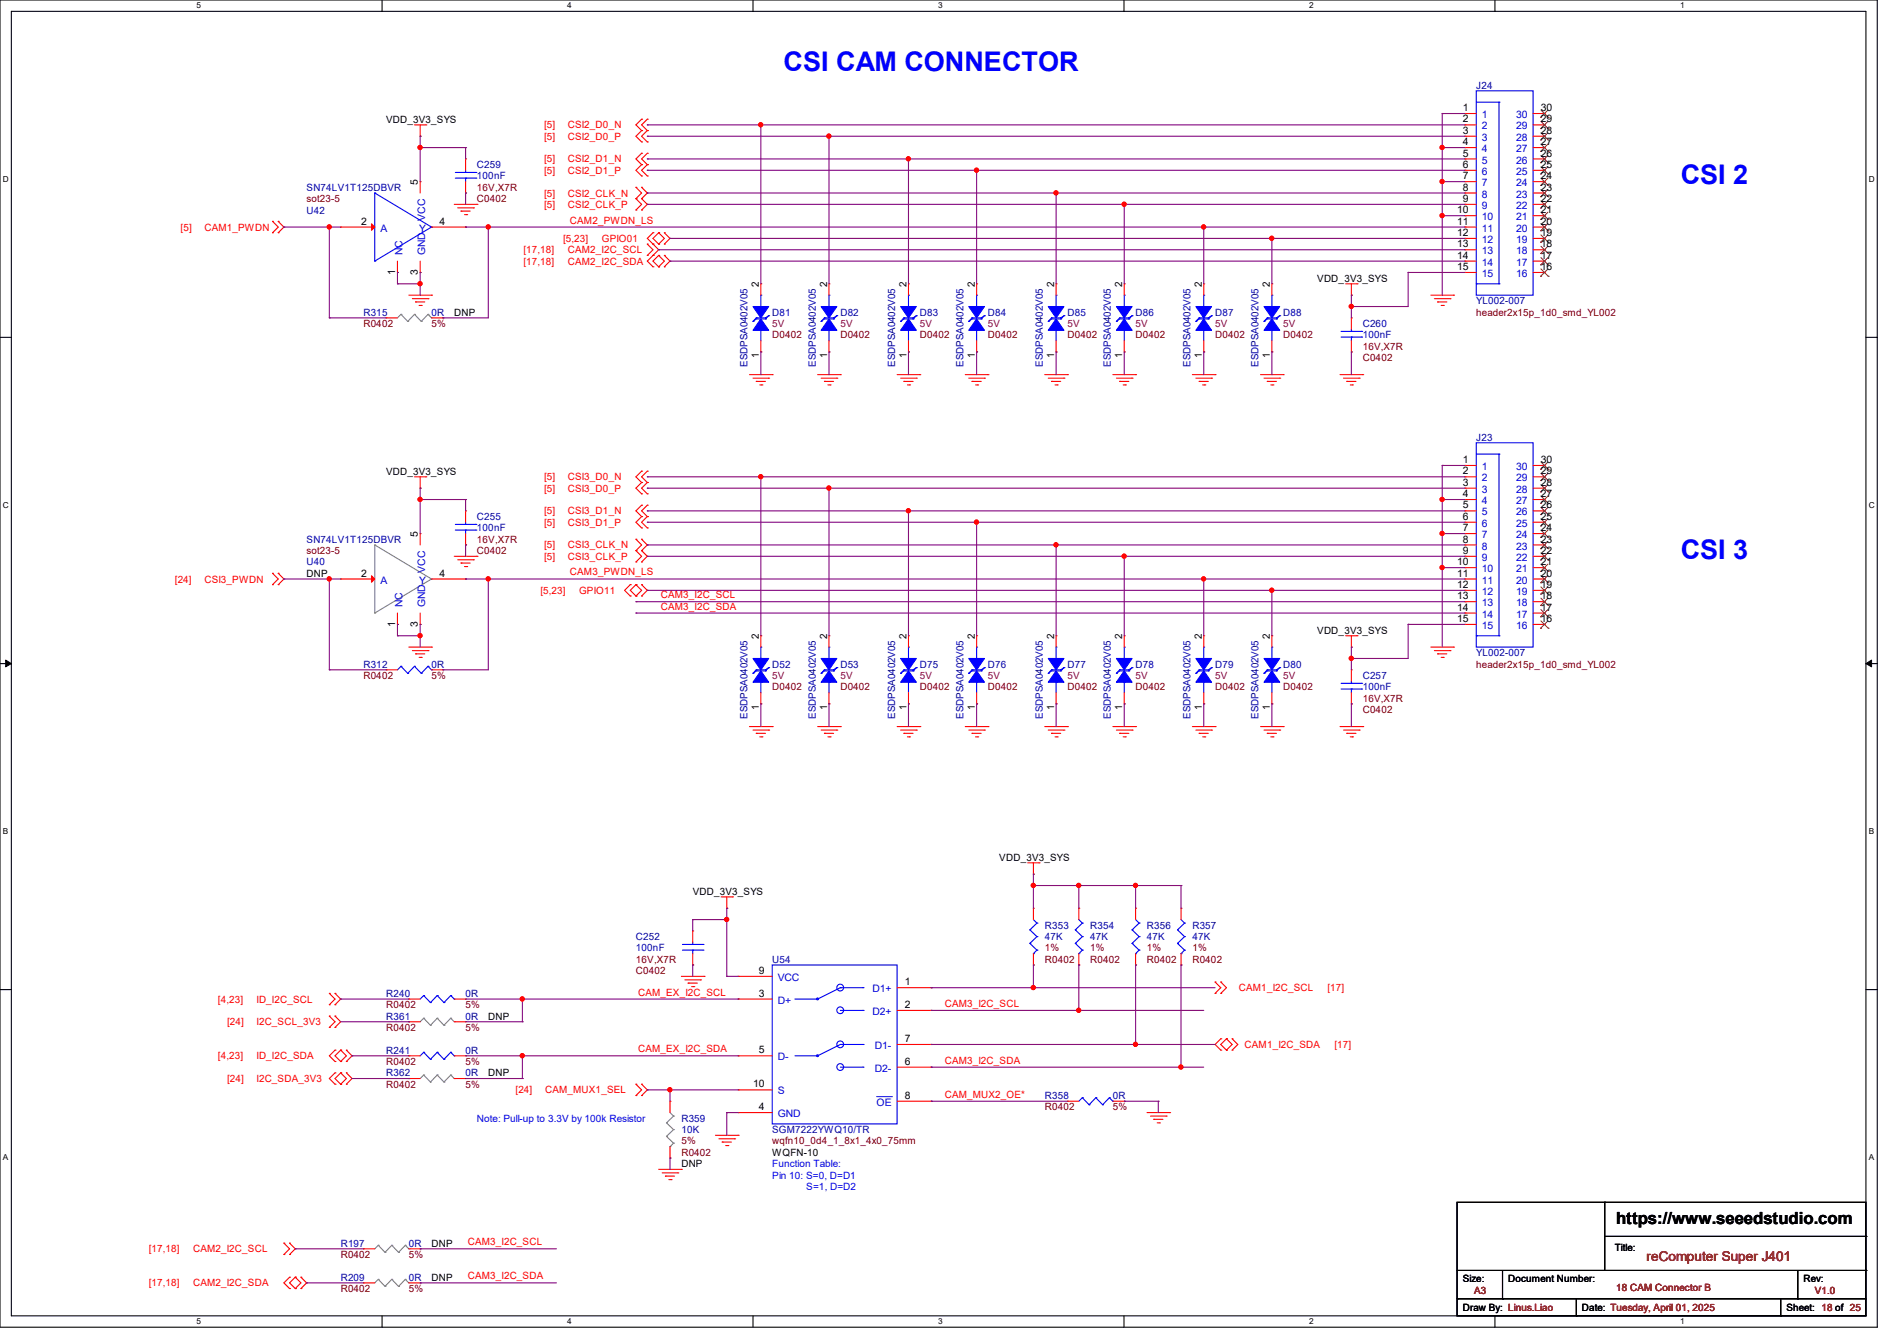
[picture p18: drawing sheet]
<svg xmlns="http://www.w3.org/2000/svg" width="297mm" height="210mm" viewBox="0 0 297 210" stroke-linecap="round" stroke-linejoin="round" font-family="sans-serif">
<defs><g id="words">
<g font-size="4.2" fill="#00f">
<text x="122.7" y="11">CSI CAM CONNECTOR</text>
<text x="263.1" y="28.8">CSI 2</text>
<text x="263.1" y="87.5">CSI 3</text>
</g>
<text font-size="2.6" x="253" y="191.8">https://www.seeedstudio.com</text>
<text font-size="2.1" fill="#800000" x="257.8" y="197.5">reComputer Super J401</text>
<g font-size="1.6">
<text x="229" y="17.4">1</text>
<text x="241.3" y="17.4">30</text>
<text x="60.5" y="19.2">VDD_3V3_SYS</text>
<text x="229" y="19.2">2</text>
<text x="229" y="21">3</text>
<text x="229" y="22.7">4</text>
<text x="241.3" y="19.2">29</text>
<text x="241.3" y="21">28</text>
<text x="241.3" y="22.7">27</text>
<text x="65.4" y="29" transform="rotate(-90 65.4 29)">5</text>
<text x="229" y="24.5">5</text>
<text x="229" y="26.3">6</text>
<text x="229" y="28.1">7</text>
<text x="229" y="29.8">8</text>
<text x="241.3" y="24.5">26</text>
<text x="241.3" y="26.3">25</text>
<text x="241.3" y="28.1">24</text>
<text x="241.3" y="29.8">23</text>
<text x="56.6" y="35.2">2</text>
<text x="68.8" y="35.2">4</text>
<text x="228.1" y="33.4">10</text>
<text x="228.1" y="35.2">11</text>
<text x="229" y="31.6">9</text>
<text x="241.3" y="31.6">22</text>
<text x="241.3" y="33.4">21</text>
<text x="241.3" y="35.2">20</text>
<text x="228.1" y="37">12</text>
<text x="228.1" y="38.7">13</text>
<text x="228.1" y="40.5">14</text>
<text x="241.3" y="37">19</text>
<text x="241.3" y="38.7">18</text>
<text x="241.3" y="40.5">17</text>
<text x="61.8" y="43" transform="rotate(-90 61.8 43)">1</text>
<text x="65.4" y="43" transform="rotate(-90 65.4 43)">3</text>
<text x="118.8" y="45" transform="rotate(-90 118.8 45)">2</text>
<text x="129.5" y="45" transform="rotate(-90 129.5 45)">2</text>
<text x="141.9" y="45" transform="rotate(-90 141.9 45)">2</text>
<text x="152.6" y="45" transform="rotate(-90 152.6 45)">2</text>
<text x="165.1" y="45" transform="rotate(-90 165.1 45)">2</text>
<text x="175.7" y="45" transform="rotate(-90 175.7 45)">2</text>
<text x="188.2" y="45" transform="rotate(-90 188.2 45)">2</text>
<text x="198.8" y="45" transform="rotate(-90 198.8 45)">2</text>
<text x="206.2" y="44.1">VDD_3V3_SYS</text>
<text x="228.1" y="42.3">15</text>
<text x="241.3" y="42.3">16</text>
<text x="71.1" y="49.4">DNP</text>
<text x="118.8" y="56" transform="rotate(-90 118.8 56)">1</text>
<text x="129.5" y="56" transform="rotate(-90 129.5 56)">1</text>
<text x="141.9" y="56" transform="rotate(-90 141.9 56)">1</text>
<text x="152.6" y="56" transform="rotate(-90 152.6 56)">1</text>
<text x="165.1" y="56" transform="rotate(-90 165.1 56)">1</text>
<text x="175.7" y="56" transform="rotate(-90 175.7 56)">1</text>
<text x="188.2" y="56" transform="rotate(-90 188.2 56)">1</text>
<text x="198.8" y="56" transform="rotate(-90 198.8 56)">1</text>
<text x="60.5" y="74.3">VDD_3V3_SYS</text>
<text x="229" y="72.5">1</text>
<text x="229" y="74.3">2</text>
<text x="229" y="76.1">3</text>
<text x="229" y="77.9">4</text>
<text x="241.3" y="72.5">30</text>
<text x="241.3" y="74.3">29</text>
<text x="241.3" y="76.1">28</text>
<text x="241.3" y="77.9">27</text>
<text x="229" y="79.6">5</text>
<text x="229" y="81.4">6</text>
<text x="229" y="83.2">7</text>
<text x="241.3" y="79.6">26</text>
<text x="241.3" y="81.4">25</text>
<text x="241.3" y="83.2">24</text>
<text x="65.4" y="84.1" transform="rotate(-90 65.4 84.1)">5</text>
<text x="228.1" y="88.5">10</text>
<text x="229" y="85">8</text>
<text x="229" y="86.7">9</text>
<text x="241.3" y="85">23</text>
<text x="241.3" y="86.7">22</text>
<text x="241.3" y="88.5">21</text>
<text x="48" y="90.3">DNP</text>
<text x="56.6" y="90.3">2</text>
<text x="68.8" y="90.3">4</text>
<text x="228.1" y="90.3">11</text>
<text x="228.1" y="92.1">12</text>
<text x="228.1" y="93.9">13</text>
<text x="228.1" y="95.6">14</text>
<text x="241.3" y="90.3">20</text>
<text x="241.3" y="92.1">19</text>
<text x="241.3" y="93.9">18</text>
<text x="241.3" y="95.6">17</text>
<text x="61.8" y="98.1" transform="rotate(-90 61.8 98.1)">1</text>
<text x="65.4" y="98.1" transform="rotate(-90 65.4 98.1)">3</text>
<text x="118.8" y="100.1" transform="rotate(-90 118.8 100.1)">2</text>
<text x="129.5" y="100.1" transform="rotate(-90 129.5 100.1)">2</text>
<text x="141.9" y="100.1" transform="rotate(-90 141.9 100.1)">2</text>
<text x="152.6" y="100.1" transform="rotate(-90 152.6 100.1)">2</text>
<text x="165.1" y="100.1" transform="rotate(-90 165.1 100.1)">2</text>
<text x="175.7" y="100.1" transform="rotate(-90 175.7 100.1)">2</text>
<text x="188.2" y="100.1" transform="rotate(-90 188.2 100.1)">2</text>
<text x="198.8" y="100.1" transform="rotate(-90 198.8 100.1)">2</text>
<text x="206.2" y="99.2">VDD_3V3_SYS</text>
<text x="228.1" y="97.4">15</text>
<text x="241.3" y="97.4">16</text>
<text x="118.8" y="111.1" transform="rotate(-90 118.8 111.1)">1</text>
<text x="129.5" y="111.1" transform="rotate(-90 129.5 111.1)">1</text>
<text x="141.9" y="111.1" transform="rotate(-90 141.9 111.1)">1</text>
<text x="152.6" y="111.1" transform="rotate(-90 152.6 111.1)">1</text>
<text x="165.1" y="111.1" transform="rotate(-90 165.1 111.1)">1</text>
<text x="175.7" y="111.1" transform="rotate(-90 175.7 111.1)">1</text>
<text x="188.2" y="111.1" transform="rotate(-90 188.2 111.1)">1</text>
<text x="198.8" y="111.1" transform="rotate(-90 198.8 111.1)">1</text>
<text x="156.5" y="134.8">VDD_3V3_SYS</text>
<text x="108.5" y="140.1">VDD_3V3_SYS</text>
<text x="118.8" y="152.5">9</text>
<text x="141.7" y="154.3">1</text>
<text x="76.5" y="159.7">DNP</text>
<text x="118.8" y="156.1">3</text>
<text x="141.7" y="157.9">2</text>
<text x="118.8" y="165">5</text>
<text x="141.7" y="166.8">6</text>
<text x="141.7" y="163.2">7</text>
<text x="76.5" y="168.6">DNP</text>
<text x="117.9" y="170.3">10</text>
<text x="118.8" y="173.9">4</text>
<text x="141.7" y="172.1">8</text>
<text x="106.7" y="182.8">DNP</text>
<text x="120.9" y="181">WQFN-10</text>
<text x="67.6" y="195.2">DNP</text>
<text x="252.8" y="196">Title:</text>
<text x="67.6" y="200.6">DNP</text>
<text x="229" y="200.7">Size:</text>
<text x="236.1" y="200.7">Document Number:</text>
<text x="282.4" y="200.7">Rev:</text>
<text x="229" y="205.4">Draw By: Linus.Liao</text>
<text x="247.7" y="205.4">Date: Tuesday, April 01, 2025</text>
<text x="279.7" y="205.4">Sheet: 18 of 25</text>
</g>
<g font-size="1.6" fill="#0000a0">
<text x="231.1" y="13.9">J24</text>
<text x="48" y="29.9">SN74LV1T125DBVR</text>
<text x="74.7" y="26.3">C259</text>
<text x="74.7" y="28.1">100nF</text>
<text x="48" y="33.4">U42</text>
<text x="231.1" y="47.7">YL002-007</text>
<text x="56.9" y="49.4">R315</text>
<text x="67.6" y="49.4">0R</text>
<text x="120.9" y="49.4">D81</text>
<text x="131.6" y="49.4">D82</text>
<text x="144" y="49.4">D83</text>
<text x="154.7" y="49.4">D84</text>
<text x="167.1" y="49.4">D85</text>
<text x="177.8" y="49.4">D86</text>
<text x="190.2" y="49.4">D87</text>
<text x="200.9" y="49.4">D88</text>
<text x="213.4" y="51.2">C260</text>
<text x="213.4" y="53">100nF</text>
<text x="117" y="57.4" transform="rotate(-90 117 57.4)">ESDPSA0402V05</text>
<text x="127.7" y="57.4" transform="rotate(-90 127.7 57.4)">ESDPSA0402V05</text>
<text x="140.2" y="57.4" transform="rotate(-90 140.2 57.4)">ESDPSA0402V05</text>
<text x="150.8" y="57.4" transform="rotate(-90 150.8 57.4)">ESDPSA0402V05</text>
<text x="163.3" y="57.4" transform="rotate(-90 163.3 57.4)">ESDPSA0402V05</text>
<text x="173.9" y="57.4" transform="rotate(-90 173.9 57.4)">ESDPSA0402V05</text>
<text x="186.4" y="57.4" transform="rotate(-90 186.4 57.4)">ESDPSA0402V05</text>
<text x="197.1" y="57.4" transform="rotate(-90 197.1 57.4)">ESDPSA0402V05</text>
<text x="231.1" y="69">J23</text>
<text x="74.7" y="81.4">C255</text>
<text x="74.7" y="83.2">100nF</text>
<text x="48" y="88.6">U40</text>
<text x="48" y="85">SN74LV1T125DBVR</text>
<text x="56.9" y="104.6">R312</text>
<text x="67.6" y="104.6">0R</text>
<text x="120.9" y="104.6">D52</text>
<text x="131.6" y="104.6">D53</text>
<text x="144" y="104.6">D75</text>
<text x="154.7" y="104.6">D76</text>
<text x="167.1" y="104.6">D77</text>
<text x="177.8" y="104.6">D78</text>
<text x="190.2" y="104.6">D79</text>
<text x="200.9" y="104.6">D80</text>
<text x="213.4" y="106.3">C257</text>
<text x="231.1" y="102.8">YL002-007</text>
<text x="117" y="112.6" transform="rotate(-90 117 112.6)">ESDPSA0402V05</text>
<text x="127.7" y="112.6" transform="rotate(-90 127.7 112.6)">ESDPSA0402V05</text>
<text x="140.2" y="112.6" transform="rotate(-90 140.2 112.6)">ESDPSA0402V05</text>
<text x="150.8" y="112.6" transform="rotate(-90 150.8 112.6)">ESDPSA0402V05</text>
<text x="163.3" y="112.6" transform="rotate(-90 163.3 112.6)">ESDPSA0402V05</text>
<text x="173.9" y="112.6" transform="rotate(-90 173.9 112.6)">ESDPSA0402V05</text>
<text x="186.4" y="112.6" transform="rotate(-90 186.4 112.6)">ESDPSA0402V05</text>
<text x="197.1" y="112.6" transform="rotate(-90 197.1 112.6)">ESDPSA0402V05</text>
<text x="213.4" y="108.1">100nF</text>
<text x="99.6" y="147.2">C252</text>
<text x="99.6" y="149">100nF</text>
<text x="163.6" y="145.5">R353</text>
<text x="163.6" y="147.2">47K</text>
<text x="170.7" y="145.5">R354</text>
<text x="170.7" y="147.2">47K</text>
<text x="179.6" y="145.5">R356</text>
<text x="179.6" y="147.2">47K</text>
<text x="186.7" y="145.5">R357</text>
<text x="186.7" y="147.2">47K</text>
<text x="120.9" y="150.8">U54</text>
<text x="60.5" y="159.7">R361</text>
<text x="60.5" y="156.1">R240</text>
<text x="72.9" y="159.7">0R</text>
<text x="72.9" y="156.1">0R</text>
<text x="60.5" y="165">R241</text>
<text x="72.9" y="165">0R</text>
<text x="60.5" y="168.6">R362</text>
<text x="72.9" y="168.6">0R</text>
<text x="163.6" y="172.1">R358</text>
<text x="174.2" y="172.1">0R</text>
<text x="106.7" y="175.7">R359</text>
<text x="106.7" y="177.5">10K</text>
<text x="120.9" y="177.5">SGM7222YWQ10/TR</text>
<text x="53.3" y="195.2">R197</text>
<text x="64" y="195.2">0R</text>
<text x="53.3" y="200.6">R209</text>
<text x="64" y="200.6">0R</text>
</g>
<g font-size="1.6" fill="#f00">
<text x="85.2" y="20.1">[5]</text>
<text x="85.2" y="21.9">[5]</text>
<text x="88.9" y="20.1">CSI2_D0_N</text>
<text x="88.9" y="21.9">CSI2_D0_P</text>
<text x="85.2" y="25.4">[5]</text>
<text x="85.2" y="27.2">[5]</text>
<text x="88.9" y="25.4">CSI2_D1_N</text>
<text x="88.9" y="27.2">CSI2_D1_P</text>
<text x="85.2" y="30.8">[5]</text>
<text x="85.2" y="32.6">[5]</text>
<text x="88.9" y="30.8">CSI2_CLK_N</text>
<text x="88.9" y="32.6">CSI2_CLK_P</text>
<text x="89.2" y="35">CAM2_PWDN_LS</text>
<text x="28.3" y="36.1">[5]</text>
<text x="32" y="36.1">CAM1_PWDN</text>
<text x="82" y="41.4">[17,18]</text>
<text x="82" y="39.7">[17,18]</text>
<text x="88.2" y="37.9">[5,23]</text>
<text x="88.9" y="41.4">CAM2_I2C_SDA</text>
<text x="88.9" y="39.7">CAM2_I2C_SCL</text>
<text x="94.2" y="37.9">GPIO01</text>
<text x="85.2" y="75.2">[5]</text>
<text x="85.2" y="77">[5]</text>
<text x="88.9" y="75.2">CSI3_D0_N</text>
<text x="88.9" y="77">CSI3_D0_P</text>
<text x="85.2" y="80.6">[5]</text>
<text x="85.2" y="82.3">[5]</text>
<text x="88.9" y="80.6">CSI3_D1_N</text>
<text x="88.9" y="82.3">CSI3_D1_P</text>
<text x="85.2" y="85.9">[5]</text>
<text x="85.2" y="87.7">[5]</text>
<text x="88.9" y="85.9">CSI3_CLK_N</text>
<text x="88.9" y="87.7">CSI3_CLK_P</text>
<text x="27.4" y="91.2">[24]</text>
<text x="32" y="91.2">CSI3_PWDN</text>
<text x="84.6" y="93">[5,23]</text>
<text x="89.2" y="90.1">CAM3_PWDN_LS</text>
<text x="90.7" y="93">GPIO11</text>
<text x="103.5" y="95.5">CAM3_I2C_SDA</text>
<text x="103.5" y="93.7">CAM3_I2C_SCL</text>
<text x="99.9" y="155.9">CAM_EX_I2C_SCL</text>
<text x="194" y="155.2">CAM1_I2C_SCL</text>
<text x="207.9" y="155.2">[17]</text>
<text x="34.1" y="157">[4,23]</text>
<text x="35.6" y="160.6">[24]</text>
<text x="40.2" y="157">ID_I2C_SCL</text>
<text x="40.2" y="160.6">I2C_SCL_3V3</text>
<text x="147.9" y="157.7">CAM3_I2C_SCL</text>
<text x="34.1" y="165.9">[4,23]</text>
<text x="40.2" y="165.9">ID_I2C_SDA</text>
<text x="99.9" y="164.8">CAM_EX_I2C_SDA</text>
<text x="147.9" y="166.6">CAM3_I2C_SDA</text>
<text x="194.9" y="164.1">CAM1_I2C_SDA</text>
<text x="208.9" y="164.1">[17]</text>
<text x="35.6" y="169.5">[24]</text>
<text x="40.2" y="169.5">I2C_SDA_3V3</text>
<text x="80.7" y="171.2">[24]</text>
<text x="85.3" y="171.2">CAM_MUX1_SEL</text>
<text x="147.9" y="171.9">CAM_MUX2_OE*</text>
<text x="23.3" y="196.1">[17,18]</text>
<text x="30.2" y="196.1">CAM2_I2C_SCL</text>
<text x="73.2" y="195">CAM3_I2C_SCL</text>
<text x="23.3" y="201.5">[17,18]</text>
<text x="30.2" y="201.5">CAM2_I2C_SDA</text>
<text x="73.2" y="200.4">CAM3_I2C_SDA</text>
</g>
<g font-size="1.6" fill="#00c">
<text x="232" y="18.5">1</text>
<text x="232" y="20.3">2</text>
<text x="232" y="22.1">3</text>
<text x="232" y="23.8">4</text>
<text x="237.4" y="18.5">30</text>
<text x="237.4" y="20.3">29</text>
<text x="237.4" y="22.1">28</text>
<text x="237.4" y="23.8">27</text>
<text x="232" y="25.6">5</text>
<text x="232" y="27.4">6</text>
<text x="232" y="29.2">7</text>
<text x="237.4" y="25.6">26</text>
<text x="237.4" y="27.4">25</text>
<text x="237.4" y="29.2">24</text>
<text x="66.5" y="34.6" transform="rotate(-90 66.5 34.6)">VCC</text>
<text x="232" y="30.9">8</text>
<text x="232" y="32.7">9</text>
<text x="232" y="34.5">10</text>
<text x="237.4" y="30.9">23</text>
<text x="237.4" y="32.7">22</text>
<text x="237.4" y="34.5">21</text>
<text x="59.6" y="36.3">A</text>
<text x="63" y="40" transform="rotate(-90 63 40)">NC</text>
<text x="65.6" y="36.3">Y</text>
<text x="66.5" y="40" transform="rotate(-90 66.5 40)">GND</text>
<text x="232" y="36.3">11</text>
<text x="232" y="38.1">12</text>
<text x="232" y="39.8">13</text>
<text x="232" y="41.6">14</text>
<text x="237.4" y="36.3">20</text>
<text x="237.4" y="38.1">19</text>
<text x="237.4" y="39.8">18</text>
<text x="237.4" y="41.6">17</text>
<text x="232" y="43.4">15</text>
<text x="237.4" y="43.4">16</text>
<text x="232" y="73.6">1</text>
<text x="232" y="75.4">2</text>
<text x="232" y="77.2">3</text>
<text x="237.4" y="73.6">30</text>
<text x="237.4" y="75.4">29</text>
<text x="237.4" y="77.2">28</text>
<text x="232" y="79">4</text>
<text x="232" y="80.7">5</text>
<text x="232" y="82.5">6</text>
<text x="237.4" y="79">27</text>
<text x="237.4" y="80.7">26</text>
<text x="237.4" y="82.5">25</text>
<text x="66.5" y="89.7" transform="rotate(-90 66.5 89.7)">VCC</text>
<text x="232" y="84.3">7</text>
<text x="232" y="86.1">8</text>
<text x="232" y="87.8">9</text>
<text x="232" y="89.6">10</text>
<text x="237.4" y="84.3">24</text>
<text x="237.4" y="86.1">23</text>
<text x="237.4" y="87.8">22</text>
<text x="237.4" y="89.6">21</text>
<text x="59.6" y="91.4">A</text>
<text x="63" y="95.1" transform="rotate(-90 63 95.1)">NC</text>
<text x="65.6" y="91.4">Y</text>
<text x="66.5" y="95.1" transform="rotate(-90 66.5 95.1)">GND</text>
<text x="232" y="91.4">11</text>
<text x="232" y="93.2">12</text>
<text x="232" y="95">13</text>
<text x="237.4" y="91.4">20</text>
<text x="237.4" y="93.2">19</text>
<text x="237.4" y="95">18</text>
<text x="232" y="96.7">14</text>
<text x="232" y="98.5">15</text>
<text x="237.4" y="96.7">17</text>
<text x="237.4" y="98.5">16</text>
<text x="121.8" y="153.6">VCC</text>
<text x="136.6" y="155.4">D1+</text>
<text x="121.8" y="157.2">D+</text>
<text x="136.6" y="159">D2+</text>
<text x="121.8" y="166.1">D-</text>
<text x="137" y="167.9">D2-</text>
<text x="137" y="164.3">D1-</text>
<text x="121.8" y="171.4">S</text>
<text x="137.2" y="173.2">OE</text>
<text x="121.8" y="175">GND</text>
</g>
<g font-size="1.6" fill="#800000">
<text x="74.7" y="29.9">16V,X7R</text>
<text x="48" y="31.7">sot23-5</text>
<text x="74.7" y="31.7">C0402</text>
<text x="56.9" y="51.2">R0402</text>
<text x="67.6" y="51.2">5%</text>
<text x="120.9" y="53">D0402</text>
<text x="131.6" y="53">D0402</text>
<text x="144" y="53">D0402</text>
<text x="154.7" y="53">D0402</text>
<text x="167.1" y="53">D0402</text>
<text x="177.8" y="53">D0402</text>
<text x="190.2" y="53">D0402</text>
<text x="200.9" y="53">D0402</text>
<text x="231.1" y="49.4">header2x15p_1d0_smd_YL002</text>
<text x="213.4" y="56.6">C0402</text>
<text x="213.4" y="54.8">16V,X7R</text>
<text x="48" y="86.8">sot23-5</text>
<text x="74.7" y="86.8">C0402</text>
<text x="74.7" y="85">16V,X7R</text>
<text x="56.9" y="106.3">R0402</text>
<text x="67.6" y="106.3">5%</text>
<text x="231.1" y="104.6">header2x15p_1d0_smd_YL002</text>
<text x="120.9" y="108.1">D0402</text>
<text x="131.6" y="108.1">D0402</text>
<text x="144" y="108.1">D0402</text>
<text x="154.7" y="108.1">D0402</text>
<text x="167.1" y="108.1">D0402</text>
<text x="177.8" y="108.1">D0402</text>
<text x="190.2" y="108.1">D0402</text>
<text x="200.9" y="108.1">D0402</text>
<text x="213.4" y="111.7">C0402</text>
<text x="213.4" y="109.9">16V,X7R</text>
<text x="163.6" y="149">1%</text>
<text x="170.7" y="149">1%</text>
<text x="179.6" y="149">1%</text>
<text x="186.7" y="149">1%</text>
<text x="99.6" y="152.6">C0402</text>
<text x="99.6" y="150.8">16V,X7R</text>
<text x="163.6" y="150.8">R0402</text>
<text x="170.7" y="150.8">R0402</text>
<text x="179.6" y="150.8">R0402</text>
<text x="186.7" y="150.8">R0402</text>
<text x="60.5" y="161.5">R0402</text>
<text x="60.5" y="157.9">R0402</text>
<text x="72.9" y="161.5">5%</text>
<text x="72.9" y="157.9">5%</text>
<text x="60.5" y="166.8">R0402</text>
<text x="72.9" y="166.8">5%</text>
<text x="60.5" y="170.3">R0402</text>
<text x="72.9" y="170.3">5%</text>
<text x="163.6" y="173.9">R0402</text>
<text x="174.2" y="173.9">5%</text>
<text x="106.7" y="179.2">5%</text>
<text x="120.9" y="179.2">wqfn10_0d4_1_8x1_4x0_75mm</text>
<text x="106.7" y="181">R0402</text>
<text x="53.3" y="197">R0402</text>
<text x="64" y="197">5%</text>
<text x="53.3" y="202.3">R0402</text>
<text x="64" y="202.3">5%</text>
<text x="230.8" y="202.7">A3</text>
<text x="253" y="202.2">18 CAM Connector B</text>
<text x="284.1" y="202.7">V1.0</text>
</g>
<g font-size="1.6" fill="#800040">
<text x="120.9" y="51.2">5V</text>
<text x="131.6" y="51.2">5V</text>
<text x="144" y="51.2">5V</text>
<text x="154.7" y="51.2">5V</text>
<text x="167.1" y="51.2">5V</text>
<text x="177.8" y="51.2">5V</text>
<text x="190.2" y="51.2">5V</text>
<text x="200.9" y="51.2">5V</text>
<text x="120.9" y="106.3">5V</text>
<text x="131.6" y="106.3">5V</text>
<text x="144" y="106.3">5V</text>
<text x="154.7" y="106.3">5V</text>
<text x="167.1" y="106.3">5V</text>
<text x="177.8" y="106.3">5V</text>
<text x="190.2" y="106.3">5V</text>
<text x="200.9" y="106.3">5V</text>
</g>
<g font-size="1.6" fill="#00f">
<text x="74.7" y="175.7">Note: Pull-up to 3.3V by 100k Resistor</text>
<text x="120.9" y="182.8">Function Table:</text>
<text x="120.9" y="184.6">Pin 10: S=0, D=D1</text>
<text x="126.2" y="186.4">S=1, D=D2</text>
</g>
<g font-size="1.3">
<text x="30.8" y="1.3">5</text>
<text x="88.8" y="1.3">4</text>
<text x="146.9" y="1.3">3</text>
<text x="205" y="1.3">2</text>
<text x="263.1" y="1.3">1</text>
<text x=".5" y="28.4">D</text>
<text x="292.6" y="28.4">D</text>
<text x=".5" y="79.5">C</text>
<text x="292.6" y="79.5">C</text>
<text x=".5" y="130.6">B</text>
<text x="292.6" y="130.6">B</text>
<text x=".5" y="181.7">A</text>
<text x="292.6" y="181.7">A</text>
<text x="30.8" y="207.4">5</text>
<text x="88.8" y="207.4">4</text>
<text x="146.9" y="207.4">3</text>
<text x="205" y="207.4">2</text>
<text x="263.1" y="207.4">1</text>
</g>
</g></defs>
<path d="M0 0h293.9v207.9h-293.9zM1.8 1.8h290.3v204.3h-290.3z" fill="none" stroke="#000" stroke-width=".17"/>
<g fill="#fff">
<path d="M30.8 .2h.7v1.4h-.7z"/>
<path d="M30.8 206.2h.7v1.4h-.7z"/>
</g>
<path d="M59.8 0v1.8M59.8 206.1v1.8" fill="none" stroke="#000" stroke-width=".17"/>
<g fill="#fff">
<path d="M88.8 .2h.7v1.4h-.7z"/>
<path d="M88.8 206.2h.7v1.4h-.7z"/>
</g>
<path d="M117.9 0v1.8M117.9 206.1v1.8" fill="none" stroke="#000" stroke-width=".17"/>
<g fill="#fff">
<path d="M146.9 .2h.7v1.4h-.7z"/>
<path d="M146.9 206.2h.7v1.4h-.7z"/>
</g>
<path d="M176 0v1.8M176 206.1v1.8" fill="none" stroke="#000" stroke-width=".17"/>
<g fill="#fff">
<path d="M205 .2h.7v1.4h-.7z"/>
<path d="M205 206.2h.7v1.4h-.7z"/>
</g>
<path d="M234.1 0v1.8M234.1 206.1v1.8" fill="none" stroke="#000" stroke-width=".17"/>
<g fill="#fff">
<path d="M263.1 .2h.6v1.4h-.6z"/>
<path d="M263.1 206.2h.6v1.4h-.6z"/>
<path d="M.5 27.3h.9v1.4h-.9z"/>
<path d="M292.6 27.3h.9v1.4h-.9z"/>
<path d="M.5 78.4h.9v1.4h-.9z"/>
<path d="M292.6 78.4h.9v1.4h-.9z"/>
</g>
<path d="M0 52.8h1.8M292.1 52.8h1.8" fill="none" stroke="#000" stroke-width=".17"/>
<g fill="#fff">
<path d="M.5 129.5h.8v1.4h-.8z"/>
<path d="M292.6 129.5h.8v1.4h-.8z"/>
</g>
<path d="M0 103.9h1.8M292.1 103.9h1.8" fill="none" stroke="#000" stroke-width=".17"/>
<path d="M.9 103.4l.9 .5-.9 .5zM292.1 103.9l.9-.5v1z" fill="#000" stroke="#000" stroke-width=".16"/>
<g fill="#fff">
<path d="M.5 180.5h.8v1.4h-.8z"/>
<path d="M292.6 180.5h.8v1.4h-.8z"/>
</g>
<g fill="none" stroke="#000" stroke-width=".17">
<path d="M0 155h1.8M292.1 155h1.8M228.1 188.3h64v17.8h-64zM228.1 199h64M235.2 199v4.4M251.2 188.3h.1M251.2 188.3v10.7M251.2 193.6h40.9M281.5 199v4.4M292.1 199h.1M292.1 193.6h.1M228.1 203.4h.1"/>
<path d="M228.1 203.4h64M235.2 203.4h.1M246.8 206.1h.1M246.8 203.4v2.7M278.8 206.1h.1M278.8 203.4v2.7M281.5 203.4h.1"/>
</g>
<g fill="none" stroke="#f00" stroke-width=".17">
<path d="M64.9 19.6h1.8M65.8 19.6v1.7M66.7 19.6h.1M100.5 18.7h.1M100.5 18.7l-.9 .9 .9 .8M101.3 18.7h.1M101.3 18.7l-.8 .9 .8 .8M229.4 17.8h.1M229.4 19.6h.1M229.4 19.6h1.7M229.4 17.8h1.7M240 19.6h1.8"/>
<path d="M240 17.8h1.8M241.8 17.8h.1M241.8 19.6h.1M42.7 36.4h.1M42.7 34.7h.1M42.7 34.7l.9 .9-.9 .8M43.6 34.7h.1M43.6 36.4h.1M43.6 34.7l.8 .9-.8 .8M53.3 35.6h.1M53.3 35.6h5.4M65.8 21.3h.1"/>
<path d="M65.8 28.4h.1M65.8 28.4v1.8M67.6 35.6h5.3M71.1 32h3.6M71.7 32.6h2.4M72.2 33.1h.1M72.2 33.1h1.4M72.7 33.6h.4M72.9 24.9h.1M72.9 30.2h.1M72.9 35.6h.1M72.9 24.9v1.8"/>
<path d="M72.9 28.4v1.8M73.1 33.6h.1M74.1 32.6h.1M74.7 32h.1M99.6 31.1h.1M99.6 29.3h.1M99.6 32.9h.1M99.6 29.3l.9 .9-.9 .9M99.6 31.1l.9 .9-.9 .9M100.5 20.4h.1M100.5 22.2h.1M100.5 24h.1"/>
<path d="M100.5 25.8h.1M100.5 27.6h.1M100.5 29.3h.1M100.5 31.1h.1M100.5 32.9h.1M100.5 20.4l-.9 .9 .9 .9M100.5 24l-.9 .9 .9 .9M100.5 25.8l-.9 .9 .9 .9M100.5 29.3l.8 .9-.8 .9M100.5 31.1l.8 .9-.8 .9M101.3 20.4h.1M101.3 22.2h.1"/>
<path d="M101.3 24h.1M101.3 25.8h.1M101.3 27.6h.1M101.3 38.2h.1M101.3 20.4l-.8 .9 .8 .9M101.3 24l-.8 .9 .8 .9M101.3 25.8l-.8 .9 .8 .9M101.3 38.2l.9 .9-.9 .9M102.2 38.2h.1M102.2 36.4h.1M102.2 36.4l-.9 .9 1.8 1.8-1.8 1.8 .9 .9M103.1 38.2h.1"/>
<path d="M103.1 36.4h.1M103.1 36.4l.9 .9-.9 .9M103.1 36.4l-.9 .9 .9 .9M104 36.4h.1M104 38.2h.1M104 36.4l.9 .9-.9 .9M229.4 21.3h.1M229.4 23.1h.1M229.4 24.9h.1M229.4 26.7h.1M229.4 28.4h.1M229.4 30.2h.1"/>
<path d="M229.4 32h.1M229.4 33.8h.1M229.4 35.6h.1M229.4 37.3h.1M229.4 39.1h.1M229.4 32h1.7M229.4 21.3h1.7M229.4 23.1h1.7M229.4 24.9h1.7M229.4 26.7h1.7M229.4 28.4h1.7M229.4 30.2h1.7"/>
<path d="M229.4 33.8h1.7M229.4 35.6h1.7M229.4 37.3h1.7M229.4 39.1h1.7M240 32h1.8M240 21.3h1.8M240 23.1h1.8M240 24.9h1.8M240 26.7h1.8M240 28.4h1.8M240 30.2h1.8M240 33.8h1.8"/>
<path d="M240 35.6h1.8M240 37.3h1.8M240 39.1h1.8M241.8 21.3h.1M241.8 23.1h.1M241.8 24.9h.1M241.8 26.7h.1M241.8 28.4h.1M241.8 30.2h.1M241.8 32h.1M241.8 33.8h.1M241.8 35.6h.1"/>
<path d="M241.8 37.3h.1M241.8 39.1h.1M60.5 49.8h.1M60.5 49.8h1.7M62.2 42.7h.1M62.2 40.9v1.8M64 46.2h3.6M64.6 46.8h2.4M65.1 47.3h.1M65.1 47.3h1.4M65.6 47.8h.4M65.8 42.7h.1"/>
<path d="M65.8 40.9v1.8M66 47.8h.1M67 46.8h.1M67.6 46.2h.1M67.6 49.8h1.7M69.3 49.8h.1M101.3 40h.1M102.2 40h.1M102.2 41.8h.1M103.1 41.8h.1M103.1 40h.1M103.1 40l-.9 .9 .9 .9"/>
<path d="M103.1 40l.9 .9-.9 .9M104 40h.1M104 41.8h.1M104 40l.9 .9-.9 .9M117.3 58.7h3.6M117.9 59.2h2.5M118.4 59.7h.1M118.4 59.7h1.4M119.1 44.4h.1M119.1 55.1h.1M119.1 44.4v1.8M119.1 53.3v1.8"/>
<path d="M120.4 59.2h.1M120.9 58.7h.1M128 58.7h3.6M128.6 59.2h2.4M129.1 59.7h.1M129.1 59.7h1.4M129.8 44.4h.1M129.8 55.1h.1M129.8 44.4v1.8M129.8 53.3v1.8M131 59.2h.1M131.6 58.7h.1"/>
<path d="M140.5 58.7h3.5M141 59.2h2.5M141.5 59.7h.1M141.5 59.7h1.5M142.2 44.4h.1M142.2 55.1h.1M142.2 44.4v1.8M142.2 53.3v1.8M143.5 59.2h.1M144 58.7h.1M151.1 58.7h3.6M151.7 59.2h2.4"/>
<path d="M152.2 59.7h.1M152.2 59.7h1.4M152.9 44.4h.1M152.9 55.1h.1M152.9 44.4v1.8M152.9 53.3v1.8M154.1 59.2h.1M154.7 58.7h.1M163.6 58.7h3.5M164.1 59.2h2.5M164.6 59.7h.1M164.6 59.7h1.5"/>
<path d="M165.4 44.4h.1M165.4 55.1h.1M165.4 44.4v1.8M165.4 53.3v1.8M166.6 59.2h.1M167.1 58.7h.1M174.2 58.7h3.6M174.8 59.2h2.4M175.3 59.7h.1M175.3 59.7h1.4M176 44.4h.1M176 55.1h.1"/>
<path d="M176 44.4v1.8M176 53.3v1.8M177.2 59.2h.1M177.8 58.7h.1M186.7 58.7h3.5M187.2 59.2h2.5M187.7 59.7h.1M187.7 59.7h1.5M188.5 44.4h.1M188.5 55.1h.1M188.5 44.4v1.8M188.5 53.3v1.8"/>
<path d="M189.7 59.2h.1M190.2 58.7h.1M197.4 58.7h3.5M197.9 59.2h2.5M198.4 59.7h.1M198.4 59.7h1.5M199.1 44.4h.1M199.1 55.1h.1M199.1 44.4v1.8M199.1 53.3v1.8M200.4 59.2h.1M200.9 58.7h.1"/>
<path d="M209.8 58.7h3.6M210.4 59.2h2.4M210.7 44.4h1.8M210.9 59.7h.1M210.9 59.7h1.4M211.6 46.2h.1M211.6 49.8h.1M211.6 55.1h.1M211.6 44.4v1.8M211.6 49.8v1.8M211.6 53.3v1.8M212.5 44.4h.1"/>
<path d="M212.8 59.2h.1M213.4 58.7h.1M224 46.2h3.6M224.6 46.8h2.4M225.1 47.3h.1M225.1 47.3h1.4M225.6 47.8h.4M226 47.8h.1M227 46.8h.1M227.6 46.2h.1M229.4 40.9h.1M229.4 42.7h.1"/>
<path d="M229.4 40.9h1.7M229.4 42.7h1.7M240 40.9h1.8M240 42.7h1.8M241.8 40.9h.1M241.8 42.7h.1M64.9 74.7h1.8M65.8 76.5h.1M65.8 74.7v1.8M66.7 74.7h.1M100.5 73.8h.1M100.5 75.6h.1"/>
<path d="M100.5 77.3h.1M100.5 79.1h.1M100.5 73.8l-.9 .9 .9 .9M100.5 75.6l-.9 .9 .9 .8M100.5 79.1l-.9 .9 .9 .9M101.3 73.8h.1M101.3 75.6h.1M101.3 77.3h.1M101.3 79.1h.1M101.3 73.8l-.8 .9 .8 .9M101.3 75.6l-.8 .9 .8 .8M101.3 79.1l-.8 .9 .8 .9"/>
<path d="M119 60.3h.3M119.3 60.3h.1M129.6 60.3h.4M130 60.3h.1M142.1 60.3h.3M142.4 60.3h.1M152.7 60.3h.4M153.1 60.3h.1M165.2 60.3h.3M165.5 60.3h.1M175.9 60.3h.3M176.2 60.3h.1"/>
<path d="M188.3 60.3h.3M188.6 60.3h.1M199 60.3h.3M199.3 60.3h.1M211.4 60.3h.4M211.8 60.3h.1M229.4 72.9h.1M229.4 74.7h.1M229.4 76.5h.1M229.4 78.2h.1M229.4 74.7h1.7M229.4 72.9h1.7"/>
<path d="M229.4 76.5h1.7M229.4 78.2h1.7M240 74.7h1.8M240 72.9h1.8M240 76.5h1.8M240 78.2h1.8M241.8 72.9h.1M241.8 74.7h.1M241.8 76.5h.1M241.8 78.2h.1M42.7 91.6h.1M42.7 89.8h.1"/>
<path d="M42.7 89.8l.9 .9-.9 .9M43.6 89.8h.1M43.6 91.6h.1M43.6 89.8l.8 .9-.8 .9M53.3 90.7h.1M53.3 90.7h5.4M62.2 97.8h.1M62.2 96v1.8M65.8 97.8h.1M65.8 83.6h.1M65.8 83.6v1.7M65.8 96v1.8"/>
<path d="M67.6 90.7h5.3M71.1 87.1h3.6M71.7 87.7h2.4M72.2 88.2h.1M72.2 88.2h1.4M72.7 88.7h.4M72.9 80h.1M72.9 85.3h.1M72.9 90.7h.1M72.9 80v1.8M72.9 83.6v1.7M73.1 88.7h.1"/>
<path d="M74.1 87.7h.1M74.7 87.1h.1M98.7 91.6h.1M98.7 93.3h.1M98.7 91.6l-.9 .9 .9 .8M99.6 86.2h.1M99.6 84.5h.1M99.6 88h.1M99.6 93.3h.1M99.6 91.6h.1M99.6 84.5l.9 .8-.9 .9M99.6 86.2l.9 .9-.9 .9"/>
<path d="M99.6 91.6l-.9 .9 .9 .8M99.6 91.6l.9 .9-.9 .8M100.5 80.9h.1M100.5 82.7h.1M100.5 84.5h.1M100.5 86.2h.1M100.5 88h.1M100.5 91.6h.1M100.5 93.3h.1M100.5 80.9l-.9 .9 .9 .9M100.5 84.5l.8 .8-.8 .9M100.5 86.2l.8 .9-.8 .9"/>
<path d="M100.5 91.6l.8 .9-.8 .8M101.3 80.9h.1M101.3 82.7h.1M101.3 80.9l-.8 .9 .8 .9M119.1 99.6h.1M119.1 99.6v1.7M129.8 99.6h.1M129.8 99.6v1.7M142.2 99.6h.1M142.2 99.6v1.7M152.9 99.6h.1M152.9 99.6v1.7"/>
<path d="M165.4 99.6h.1M165.4 99.6v1.7M176 99.6h.1M176 99.6v1.7M188.5 99.6h.1M188.5 99.6v1.7M199.1 99.6h.1M199.1 99.6v1.7M210.7 99.6h1.8M211.6 99.6v1.7M212.5 99.6h.1M229.4 80h.1"/>
<path d="M229.4 81.8h.1M229.4 83.6h.1M229.4 85.3h.1M229.4 87.1h.1M229.4 88.9h.1M229.4 90.7h.1M229.4 92.5h.1M229.4 94.2h.1M229.4 96h.1M229.4 97.8h.1M229.4 87.1h1.7M229.4 80h1.7"/>
<path d="M229.4 81.8h1.7M229.4 83.6h1.7M229.4 85.3h1.7M229.4 88.9h1.7M229.4 90.7h1.7M229.4 92.5h1.7M229.4 94.2h1.7M229.4 96h1.7M229.4 97.8h1.7M240 87.1h1.8M240 80h1.8M240 81.8h1.8"/>
<path d="M240 83.6h1.8M240 85.3h1.8M240 88.9h1.8M240 90.7h1.8M240 92.5h1.8M240 94.2h1.8M240 96h1.8M240 97.8h1.8M241.8 80h.1M241.8 81.8h.1M241.8 83.6h.1M241.8 85.3h.1"/>
<path d="M241.8 87.1h.1M241.8 88.9h.1M241.8 90.7h.1M241.8 92.5h.1M241.8 94.2h.1M241.8 96h.1M241.8 97.8h.1M60.5 104.9h.1M60.5 104.9h1.7M64 101.3h3.6M64.6 101.9h2.4M65.1 102.4h.1"/>
<path d="M65.1 102.4h1.4M65.6 103h.4M66 103h.1M67 101.9h.1M67.6 101.3h.1M67.6 104.9h1.7M69.3 104.9h.1M117.3 113.8h3.6M117.9 114.3h2.5M118.4 114.9h.1M118.4 114.9h1.4M119 115.4h.3"/>
<path d="M119.1 110.2h.1M119.1 108.5v1.7M119.3 115.4h.1M120.4 114.3h.1M120.9 113.8h.1M128 113.8h3.6M128.6 114.3h2.4M129.1 114.9h.1M129.1 114.9h1.4M129.6 115.4h.4M129.8 110.2h.1M129.8 108.5v1.7"/>
<path d="M130 115.4h.1M131 114.3h.1M131.6 113.8h.1M140.5 113.8h3.5M141 114.3h2.5M141.5 114.9h.1M141.5 114.9h1.5M142.1 115.4h.3M142.2 110.2h.1M142.2 108.5v1.7M142.4 115.4h.1M143.5 114.3h.1"/>
<path d="M144 113.8h.1M151.1 113.8h3.6M151.7 114.3h2.4M152.2 114.9h.1M152.2 114.9h1.4M152.7 115.4h.4M152.9 110.2h.1M152.9 108.5v1.7M153.1 115.4h.1M154.1 114.3h.1M154.7 113.8h.1M163.6 113.8h3.5"/>
<path d="M164.1 114.3h2.5M164.6 114.9h.1M164.6 114.9h1.5M165.2 115.4h.3M165.4 110.2h.1M165.4 108.5v1.7M165.5 115.4h.1M166.6 114.3h.1M167.1 113.8h.1M174.2 113.8h3.6M174.8 114.3h2.4M175.3 114.9h.1"/>
<path d="M175.3 114.9h1.4M175.9 115.4h.3M176 110.2h.1M176 108.5v1.7M176.2 115.4h.1M177.2 114.3h.1M177.8 113.8h.1M186.7 113.8h3.5M187.2 114.3h2.5M187.7 114.9h.1M187.7 114.9h1.5M188.3 115.4h.3"/>
<path d="M188.5 110.2h.1M188.5 108.5v1.7M188.6 115.4h.1M189.7 114.3h.1M190.2 113.8h.1M197.4 113.8h3.5M197.9 114.3h2.5M198.4 114.9h.1M198.4 114.9h1.5M199 115.4h.3M199.1 110.2h.1M199.1 108.5v1.7"/>
<path d="M199.3 115.4h.1M200.4 114.3h.1M200.9 113.8h.1M209.8 113.8h3.6M210.4 114.3h2.4M210.9 114.9h.1M210.9 114.9h1.4M211.4 115.4h.4M211.6 101.3h.1M211.6 104.9h.1M211.6 110.2h.1M211.6 104.9v1.8"/>
<path d="M211.6 108.5v1.7M211.8 115.4h.1M212.8 114.3h.1M213.4 113.8h.1M224 101.3h3.6M224.6 101.9h2.4M225.1 102.4h.1M225.1 102.4h1.4M225.6 103h.4M226 103h.1M227 101.9h.1M227.6 101.3h.1"/>
<path d="M160.9 135.1h1.8M161.8 136.9h.1M161.8 135.1v1.8M162.7 135.1h.1M51.6 157.4h.1M51.6 155.6h.1M51.6 159.1h.1M51.6 155.6l.9 .9-.9 .9M51.6 159.1l.9 .9-.9 .9M52.5 155.6h.1M52.5 157.4h.1M52.5 159.1h.1"/>
<path d="M52.5 155.6l.8 .9-.8 .9M52.5 159.1l.8 .9-.8 .9M64 156.5h.1M64 156.5h1.8M71.1 156.5h1.8M72.9 156.5h.1M106.7 152.9h3.5M107.2 153.5h2.5M107.7 154h.1M107.7 154h1.5M108.3 154.5h.3M108.5 145.8h.1"/>
<path d="M108.5 151.1h.1M108.5 145.8v1.8M108.5 149.4v1.7M108.6 154.5h.1M109.7 153.5h.1M110.2 152.9h.1M112.9 140.5h1.8M113.8 142.2h.1M113.8 140.5v1.7M114.7 140.5h.1M115.6 156.5h.1M115.6 152.9h.1"/>
<path d="M115.6 152.9h5.3M115.6 156.5h5.3M140.5 154.7h5.3M140.5 158.2h5.3M145.8 154.7h.1M145.8 158.2h.1M161.8 142.2h.1M161.8 151.1h.1M161.8 142.2v1.8M161.8 149.4v1.7M168.9 142.2h.1M168.9 151.1h.1"/>
<path d="M168.9 142.2v1.8M168.9 149.4v1.7M177.8 142.2h.1M177.8 151.1h.1M177.8 142.2v1.8M177.8 149.4v1.7M184.9 142.2h.1M184.9 151.1h.1M184.9 142.2v1.8M184.9 149.4v1.7M190.2 153.8h.1M190.2 155.6h.1"/>
<path d="M190.2 153.8l.9 .9-.9 .9M191.1 153.8h.1M191.1 155.6h.1M191.1 153.8l.9 .9-.9 .9M51.6 160.9h.1M52.5 164.5h.1M52.5 166.2h.1M52.5 160.9h.1M52.5 168h.1M52.5 169.8h.1M52.5 164.5l-.9 .9 .9 .8M52.5 168l-.9 .9 .9 .9"/>
<path d="M53.3 166.2h.1M53.3 164.5h.1M53.3 169.8h.1M53.3 168h.1M53.3 164.5l-.8 .9 .8 .8M53.3 164.5l.9 .9-.9 .8M53.3 168l-.8 .9 .8 .9M53.3 168l.9 .9-.9 .9M54.2 164.5h.1M54.2 166.2h.1M54.2 168h.1M54.2 169.8h.1"/>
<path d="M54.2 168l.9 .9-.9 .9M54.2 164.5l.9 .9-.9 .8M64 160h.1M64 168.9h.1M64 165.4h.1M64 165.4h1.8M64 160h1.8M64 168.9h1.8M71.1 165.4h1.8M71.1 160h1.8M71.1 168.9h1.8M72.9 160h.1"/>
<path d="M72.9 168.9h.1M72.9 165.4h.1M99.6 171.6h.1M99.6 169.8h.1M99.6 169.8l.9 .9-.9 .9M100.5 169.8h.1M100.5 171.6h.1M100.5 169.8l.8 .9-.8 .9M104.9 172.5h.1M104.9 172.5v1.7M104.9 179.6v1.8M112 177.8h3.6"/>
<path d="M112.6 178.4h2.4M113.1 178.9h.1M113.1 178.9h1.4M113.6 179.4h.4M114 179.4h.1M115 178.4h.1M115.6 177.8h.1M115.6 165.4h.1M115.6 174.2h.1M115.6 170.7h.1M115.6 174.2h5.3M115.6 165.4h5.3"/>
<path d="M115.6 170.7h5.3M140.5 172.5h5.3M140.5 167.1h5.3M140.5 163.6h5.3M145.8 172.5h.1M145.8 167.1h.1M145.8 163.6h.1M167.1 172.5h.1M167.1 172.5h1.8M174.2 172.5h1.8M176 172.5h.1M179.6 174.2h3.5"/>
<path d="M180.1 174.8h2.5M180.6 175.3h.1M180.6 175.3h1.5M181.2 175.9h.3M181.5 175.9h.1M182.6 174.8h.1M183.1 174.2h.1M191.1 162.7h.1M191.1 164.5h.1M191.1 162.7l-.9 .9 .9 .9M192 164.5h.1M192 162.7h.1"/>
<path d="M192 162.7l.9 .9-.9 .9M192 162.7l-.9 .9 .9 .9M192.9 162.7h.1M192.9 164.5h.1M192.9 162.7l.9 .9-.9 .9M44.4 196.5h.1M44.4 194.7h.1M44.4 194.7l.9 .9-.9 .9M45.3 194.7h.1M45.3 196.5h.1M45.3 194.7l.9 .9-.9 .9M56.9 195.6h.1"/>
<path d="M56.9 195.6h1.8M64 195.6h1.8M65.8 195.6h.1M103.1 183.1h3.6M103.7 183.7h2.4M104.2 184.2h.1M104.2 184.2h1.4M104.7 184.7h.4M104.9 181.4h.1M105.1 184.7h.1M106.1 183.7h.1M106.7 183.1h.1"/>
<path d="M45.3 200h.1M45.3 201.8h.1M45.3 200l-.9 .9 .9 .9M46.2 201.8h.1M46.2 200h.1M46.2 200l-.9 .9 .9 .9M46.2 200l.9 .9-.9 .9M47.1 200h.1M47.1 201.8h.1M47.1 200l.9 .9-.9 .9M56.9 200.9h.1M56.9 200.9h1.8"/>
<path d="M64 200.9h1.8M65.8 200.9h.1"/>
</g>
<g fill="none" stroke="#808080" stroke-width=".17">
<path d="M62.8 49.2h.1M62.8 49.2l-.6 .6M62.8 49.2l1 1.1M63.8 50.3h.1M64.9 49.2h.1M64.9 49.2l-1.1 1.1M64.9 49.2l1.1 1.1M66 50.3h.1M67 49.2h.1M67 49.2l-1 1.1M67 49.2l.6 .6M67.6 49.8h.1"/>
<path d="M58.7 85.3h.1M58.7 96h.1M58.7 85.3l8.9 5.4M58.7 85.3v10.7M67.6 90.7h.1M67.6 90.7l-8.9 5.3M66.3 159.5h.1M66.3 159.5l-.5 .5M66.3 159.5l1.1 1.1M68.5 159.5h.1M68.5 159.5l-1.1 1.1M68.5 159.5l1 1.1"/>
<path d="M70.6 159.5h.1M70.6 159.5l-1.1 1.1M70.6 159.5l.5 .5M66.3 168.4h.1M66.3 168.4l-.5 .5M66.3 168.4l1.1 1.1M67.4 160.6h.1M67.4 169.5h.1M68.5 168.4h.1M68.5 168.4l-1.1 1.1M68.5 168.4l1 1.1M69.5 160.6h.1"/>
<path d="M69.5 169.5h.1M70.6 168.4h.1M70.6 168.4l-1.1 1.1M70.6 168.4l.5 .5M71.1 160h.1M71.1 168.9h.1M104.4 175.9h.1M104.4 178h.1M104.4 175.9l1.1 1M104.4 178l1.1 1M104.9 179.6h.1M104.9 174.2l.6 .6"/>
<path d="M105.5 174.8h.1M105.5 176.9h.1M105.5 179h.1M105.5 174.8l-1.1 1.1M105.5 176.9l-1.1 1.1M105.5 179l-.6 .6M59.2 195h.1M59.2 195l-.5 .6M59.2 195l1.1 1.1M60.3 196.1h.1M61.3 195h.1M61.3 195l-1 1.1"/>
<path d="M61.3 195l1.1 1.1M62.4 196.1h.1M63.5 195h.1M63.5 195l-1.1 1.1M63.5 195l.5 .6M64 195.6h.1M59.2 200.4h.1M59.2 200.4l-.5 .5M59.2 200.4l1.1 1.1M60.3 201.5h.1M61.3 200.4h.1M61.3 200.4l-1 1.1"/>
<path d="M61.3 200.4l1.1 1.1M62.4 201.5h.1M63.5 200.4h.1M63.5 200.4l-1.1 1.1M63.5 200.4l.5 .5M64 200.9h.1"/>
</g>
<g fill="none" stroke="#00f" stroke-width=".17">
<path d="M231.1 14.2h8.9v32h-8.9zM231.1 16h3.6M234.7 16h.1M234.7 16v28.4M58.7 30.2h.1M58.7 30.2l8.9 5.4M58.7 30.2v10.7M67.6 35.6h.1M67.6 35.6l-8.9 5.3M71.3 27h3.2M71.3 27.9h3.2M72.9 27.9h.1"/>
<path d="M72.9 27h.1M72.9 26.7v.3M72.9 27.9v.5M74.5 27h.1M74.5 27.9h.1M58.7 40.9h.1M117.9 50.3h.1M118.4 49.8h.1M118.4 49.8h1.4M118.4 49.8l-.5 .5M119.1 46.2h.1M119.1 51.7h.1"/>
<path d="M119.1 46.2v1.8M119.1 51.7v1.6M119.8 49.8h.1M119.8 50h.1M119.8 50h-1.4l-.5 .3M120.4 49.4h.1M120.4 49.4l-.6 .4M120.4 49.4l-.6 .6M128.6 50.3h.1M129.1 49.8h.1M129.1 49.8h1.4M129.1 49.8l-.5 .5"/>
<path d="M129.8 46.2h.1M129.8 51.7h.1M129.8 46.2v1.8M129.8 51.7v1.6M130.5 49.8h.1M130.5 50h.1M130.5 50h-1.4l-.5 .3M131 49.4h.1M131 49.4l-.5 .4M131 49.4l-.5 .6M141 50.3h.1M141.5 49.8h.1"/>
<path d="M141.5 49.8h1.5M141.5 49.8l-.5 .5M142.2 46.2h.1M142.2 51.7h.1M142.2 46.2v1.8M142.2 51.7v1.6M143 49.8h.1M143 50h.1M143 50h-1.5l-.5 .3M143.5 49.4h.1M143.5 49.4l-.5 .4M143.5 49.4l-.5 .6"/>
<path d="M151.7 50.3h.1M152.2 49.8h.1M152.2 49.8h1.4M152.2 49.8l-.5 .5M152.9 46.2h.1M152.9 51.7h.1M152.9 46.2v1.8M152.9 51.7v1.6M153.6 49.8h.1M153.6 50h.1M153.6 50h-1.4l-.5 .3M154.1 49.4h.1"/>
<path d="M154.1 49.4l-.5 .4M154.1 49.4l-.5 .6M164.1 50.3h.1M164.6 49.8h.1M164.6 49.8h1.5M164.6 49.8l-.5 .5M165.4 46.2h.1M165.4 51.7h.1M165.4 46.2v1.8M165.4 51.7v1.6M166.1 49.8h.1M166.1 50h.1"/>
<path d="M166.1 50h-1.5l-.5 .3M166.6 49.4h.1M166.6 49.4l-.5 .4M166.6 49.4l-.5 .6M174.8 50.3h.1M175.3 49.8h.1M175.3 49.8h1.4M175.3 49.8l-.5 .5M176 46.2h.1M176 51.7h.1M176 46.2v1.8M176 51.7v1.6"/>
<path d="M176.7 49.8h.1M176.7 50h.1M176.7 50h-1.4l-.5 .3M177.2 49.4h.1M177.2 49.4l-.5 .4M177.2 49.4l-.5 .6M187.2 50.3h.1M187.7 49.8h.1M187.7 49.8h1.5M187.7 49.8l-.5 .5M188.5 46.2h.1M188.5 51.7h.1"/>
<path d="M188.5 46.2v1.8M188.5 51.7v1.6M189.2 49.8h.1M189.2 50h.1M189.2 50h-1.5l-.5 .3M189.7 49.4h.1M189.7 49.4l-.5 .4M189.7 49.4l-.5 .6M197.9 50.3h.1M198.4 49.8h.1M198.4 49.8h1.5M198.4 49.8l-.5 .5"/>
<path d="M199.1 46.2h.1M199.1 51.7h.1M199.1 46.2v1.8M199.1 51.7v1.6M199.9 49.8h.1M199.9 50h.1M199.9 50h-1.5l-.5 .3M200.4 49.4h.1M200.4 49.4l-.5 .4M200.4 49.4l-.5 .6M210 51.9h3.2M210 52.8h3.2"/>
<path d="M211.6 52.8h.1M211.6 51.9h.1M211.6 51.6v.3M211.6 52.8v.5M213.2 51.9h.1M213.2 52.8h.1M231.1 44.4h.1M231.1 44.4h3.6M234.7 44.4h.1M231.1 69.3h8.9v32h-8.9zM231.1 71.1h3.6M234.7 71.1h.1"/>
<path d="M234.7 71.1v28.5M71.3 82.1h3.2M71.3 83h3.2M72.9 83h.1M72.9 82.1h.1M72.9 81.8v.3M72.9 83v.6M74.5 82.1h.1M74.5 83h.1M231.1 99.6h.1M231.1 99.6h3.6M234.7 99.6h.1"/>
<path d="M62.8 104.4h.1M62.8 104.4l-.6 .5M62.8 104.4l1 1.1M63.8 105.5h.1M64.9 104.4h.1M64.9 104.4l-1.1 1.1M64.9 104.4l1.1 1.1M66 105.5h.1M67 104.4h.1M67 104.4l-1 1.1M67 104.4l.6 .5M67.6 104.9h.1"/>
<path d="M117.9 105.5h.1M118.4 104.9h.1M118.4 104.9h1.4M118.4 104.9l-.5 .6M119.1 101.3h.1M119.1 106.8h.1M119.1 101.3v1.8M119.1 106.8v1.7M119.8 104.9h.1M119.8 105.1h.1M119.8 105.1h-1.4l-.5 .4M120.4 104.6h.1"/>
<path d="M120.4 104.6l-.6 .3M120.4 104.6l-.6 .5M128.6 105.5h.1M129.1 104.9h.1M129.1 104.9h1.4M129.1 104.9l-.5 .6M129.8 101.3h.1M129.8 106.8h.1M129.8 101.3v1.8M129.8 106.8v1.7M130.5 104.9h.1M130.5 105.1h.1"/>
<path d="M130.5 105.1h-1.4l-.5 .4M131 104.6h.1M131 104.6l-.5 .3M131 104.6l-.5 .5M141 105.5h.1M141.5 104.9h.1M141.5 104.9h1.5M141.5 104.9l-.5 .6M142.2 101.3h.1M142.2 106.8h.1M142.2 101.3v1.8M142.2 106.8v1.7"/>
<path d="M143 104.9h.1M143 105.1h.1M143 105.1h-1.5l-.5 .4M143.5 104.6h.1M143.5 104.6l-.5 .3M143.5 104.6l-.5 .5M151.7 105.5h.1M152.2 104.9h.1M152.2 104.9h1.4M152.2 104.9l-.5 .6M152.9 101.3h.1M152.9 106.8h.1"/>
<path d="M152.9 101.3v1.8M152.9 106.8v1.7M153.6 104.9h.1M153.6 105.1h.1M153.6 105.1h-1.4l-.5 .4M154.1 104.6h.1M154.1 104.6l-.5 .3M154.1 104.6l-.5 .5M164.1 105.5h.1M164.6 104.9h.1M164.6 104.9h1.5M164.6 104.9l-.5 .6"/>
<path d="M165.4 101.3h.1M165.4 106.8h.1M165.4 101.3v1.8M165.4 106.8v1.7M166.1 104.9h.1M166.1 105.1h.1M166.1 105.1h-1.5l-.5 .4M166.6 104.6h.1M166.6 104.6l-.5 .3M166.6 104.6l-.5 .5M174.8 105.5h.1M175.3 104.9h.1"/>
<path d="M175.3 104.9h1.4M175.3 104.9l-.5 .6M176 101.3h.1M176 106.8h.1M176 101.3v1.8M176 106.8v1.7M176.7 104.9h.1M176.7 105.1h.1M176.7 105.1h-1.4l-.5 .4M177.2 104.6h.1M177.2 104.6l-.5 .3M177.2 104.6l-.5 .5"/>
<path d="M187.2 105.5h.1M187.7 104.9h.1M187.7 104.9h1.5M187.7 104.9l-.5 .6M188.5 101.3h.1M188.5 106.8h.1M188.5 101.3v1.8M188.5 106.8v1.7M189.2 104.9h.1M189.2 105.1h.1M189.2 105.1h-1.5l-.5 .4M189.7 104.6h.1"/>
<path d="M189.7 104.6l-.5 .3M189.7 104.6l-.5 .5M197.9 105.5h.1M198.4 104.9h.1M198.4 104.9h1.5M198.4 104.9l-.5 .6M199.1 101.3h.1M199.1 106.8h.1M199.1 101.3v1.8M199.1 106.8v1.7M199.9 104.9h.1M199.9 105.1h.1"/>
<path d="M199.9 105.1h-1.5l-.5 .4M200.4 104.6h.1M200.4 104.6l-.5 .3M200.4 104.6l-.5 .5M210 107h3.2M210 107.9h3.2M211.6 107.9h.1M211.6 107h.1M211.6 106.7v.3M211.6 107.9v.6M213.2 107h.1M213.2 107.9h.1"/>
<path d="M66.3 155.9h.1M66.3 155.9l-.5 .6M66.3 155.9l1.1 1.1M67.4 157h.1M68.5 155.9h.1M68.5 155.9l-1.1 1.1M68.5 155.9l1 1.1M69.5 157h.1M70.6 155.9h.1M70.6 155.9l-1.1 1.1M70.6 155.9l.5 .6M71.1 156.5h.1"/>
<path d="M106.8 147.9h3.3M106.8 148.8h3.3M108.5 148.8h.1M108.5 147.9h.1M108.5 147.6v.3M108.5 148.8v.6M110.1 147.9h.1M110.1 148.8h.1M120.9 151.1h19.6v24.9h-19.6zM124.5 156.5h3.5M128 156.5h.1M131.6 154.7h.1"/>
<path d="M131.6 154.7l-3.6 1.8M131.6 154.7h3.5M131.6 158.2h3.5M135.1 154.7h.1M135.1 158.2h.1M161.2 145.6h.1M161.2 147.7h.1M161.2 145.6l1.1 1.1M161.2 147.7l1.1 1.1M161.8 149.4h.1M161.8 144l.5 .6M162.3 144.6h.1"/>
<path d="M162.3 146.7h.1M162.3 148.8h.1M162.3 144.6l-1.1 1M162.3 146.7l-1.1 1M162.3 148.8l-.5 .6M168.4 145.6h.1M168.4 147.7h.1M168.4 145.6l1.1 1.1M168.4 147.7l1.1 1.1M168.9 149.4h.1M168.9 144l.6 .6M169.5 144.6h.1"/>
<path d="M169.5 146.7h.1M169.5 148.8h.1M169.5 144.6l-1.1 1M169.5 146.7l-1.1 1M169.5 148.8l-.6 .6M177.2 145.6h.1M177.2 147.7h.1M177.2 145.6l1.2 1.1M177.2 147.7l1.2 1.1M177.8 149.4h.1M177.8 144l.6 .6M178.4 144.6h.1"/>
<path d="M178.4 146.7h.1M178.4 148.8h.1M178.4 144.6l-1.2 1M178.4 146.7l-1.2 1M178.4 148.8l-.6 .6M184.4 145.6h.1M184.4 147.7h.1M184.4 145.6l1.1 1.1M184.4 147.7l1.1 1.1M184.9 149.4h.1M184.9 144l.6 .6M185.5 144.6h.1"/>
<path d="M185.5 146.7h.1M185.5 148.8h.1M185.5 144.6l-1.1 1M185.5 146.7l-1.1 1M185.5 148.8l-.6 .6M66.3 164.8h.1M66.3 164.8l-.5 .6M66.3 164.8l1.1 1.1M67.4 165.9h.1M68.5 164.8h.1M68.5 164.8l-1.1 1.1M68.5 164.8l1 1.1"/>
<path d="M69.5 165.9h.1M70.6 164.8h.1M70.6 164.8l-1.1 1.1M70.6 164.8l.5 .6M71.1 165.4h.1M124.5 165.4h3.5M128 165.4h.1M131.6 163.6h.1M131.6 163.6l-3.6 1.8M131.6 163.6h3.5M131.6 167.1h3.5M135.1 163.6h.1"/>
<path d="M135.1 167.1h.1M169.5 171.9h.1M169.5 171.9l-.6 .6M169.5 171.9l1 1.1M170.5 173h.1M171.6 171.9h.1M171.6 171.9l-1.1 1.1M171.6 171.9l1 1.1M172.6 173h.1M173.7 171.9h.1M173.7 171.9l-1.1 1.1M173.7 171.9l.5 .6"/>
<path d="M174.2 172.5h.1"/>
<circle cx="128" cy="156.4" r=".15"/>
<circle cx="131.6" cy="158.2" r=".53"/>
<circle cx="131.6" cy="154.7" r=".53"/>
<circle cx="128" cy="165.3" r=".15"/>
<circle cx="131.6" cy="163.6" r=".53"/>
<circle cx="131.6" cy="167.1" r=".53"/>
</g>
<g fill="#00f" stroke="#00f" stroke-width=".17">
<path d="M129.8 50l1.2 1.7h-2.4z" fill-rule="evenodd"/>
<path d="M128.6 48h2.4l-1.2 1.8z" fill-rule="evenodd"/>
<path d="M199.1 50l1.3 1.7h-2.5z" fill-rule="evenodd"/>
<path d="M197.9 48h2.5l-1.3 1.8z" fill-rule="evenodd"/>
<path d="M119.1 105.1l1.3 1.7h-2.5z" fill-rule="evenodd"/>
<path d="M117.9 103.1h2.5l-1.3 1.8z" fill-rule="evenodd"/>
<path d="M176 50l1.2 1.7h-2.4z" fill-rule="evenodd"/>
<path d="M174.8 48h2.4l-1.2 1.8z" fill-rule="evenodd"/>
<path d="M188.5 105.1l1.2 1.7h-2.5z" fill-rule="evenodd"/>
<path d="M187.2 103.1h2.5l-1.2 1.8z" fill-rule="evenodd"/>
<path d="M129.8 105.1l1.2 1.7h-2.4z" fill-rule="evenodd"/>
<path d="M128.6 103.1h2.4l-1.2 1.8z" fill-rule="evenodd"/>
<path d="M119.1 50l1.3 1.7h-2.5z" fill-rule="evenodd"/>
<path d="M117.9 48h2.5l-1.3 1.8z" fill-rule="evenodd"/>
<path d="M142.2 105.1l1.3 1.7h-2.5z" fill-rule="evenodd"/>
<path d="M141 103.1h2.5l-1.3 1.8z" fill-rule="evenodd"/>
<path d="M152.9 50l1.2 1.7h-2.4z" fill-rule="evenodd"/>
<path d="M151.7 48h2.4l-1.2 1.8z" fill-rule="evenodd"/>
<path d="M152.9 105.1l1.2 1.7h-2.4z" fill-rule="evenodd"/>
<path d="M151.7 103.1h2.4l-1.2 1.8z" fill-rule="evenodd"/>
<path d="M176 105.1l1.2 1.7h-2.4z" fill-rule="evenodd"/>
<path d="M174.8 103.1h2.4l-1.2 1.8z" fill-rule="evenodd"/>
<path d="M165.4 105.1l1.2 1.7h-2.5z" fill-rule="evenodd"/>
<path d="M164.1 103.1h2.5l-1.2 1.8z" fill-rule="evenodd"/>
<path d="M199.1 105.1l1.3 1.7h-2.5z" fill-rule="evenodd"/>
<path d="M197.9 103.1h2.5l-1.3 1.8z" fill-rule="evenodd"/>
<path d="M142.2 50l1.3 1.7h-2.5z" fill-rule="evenodd"/>
<path d="M141 48h2.5l-1.3 1.8z" fill-rule="evenodd"/>
<path d="M188.5 50l1.2 1.7h-2.5z" fill-rule="evenodd"/>
<path d="M187.2 48h2.5l-1.2 1.8z" fill-rule="evenodd"/>
<path d="M165.4 50l1.2 1.7h-2.5z" fill-rule="evenodd"/>
<path d="M164.1 48h2.5l-1.2 1.8z" fill-rule="evenodd"/>
</g>
<path d="M137.2 171.7h2.4M139.6 171.7h.1" fill="none" stroke="#00c" stroke-width=".16"/>
<g fill="none" stroke="#804000" stroke-width=".16">
<path d="M241.2 18.4h.1M241.3 17.2l1.1 1.2M241.3 19l1.1 1.2M242.4 17.2l-1.2 1.2M242.4 19l-1.2 1.2M242.4 18.4h.1M241.2 20.2h.1M241.2 21.9h.1M241.2 23.7h.1M241.2 25.5h.1M241.2 27.3h.1M241.2 29h.1"/>
<path d="M241.2 30.8h.1M241.2 32.6h.1M241.2 34.4h.1M241.2 36.2h.1M241.2 37.9h.1M241.2 39.7h.1M241.3 20.8l1.1 1.1M241.3 22.6l1.1 1.1M241.3 24.3l1.1 1.2M241.3 26.1l1.1 1.2M241.3 27.9l1.1 1.1M241.3 29.7l1.1 1.1"/>
<path d="M241.3 31.5l1.1 1.1M241.3 33.2l1.1 1.2M241.3 35l1.1 1.2M241.3 36.8l1.1 1.1M241.3 38.6l1.1 1.1M242.4 20.8l-1.2 1.1M242.4 22.6l-1.2 1.1M242.4 24.3l-1.2 1.2M242.4 26.1l-1.2 1.2M242.4 27.9l-1.2 1.1M242.4 29.7l-1.2 1.1M242.4 31.5l-1.2 1.1"/>
<path d="M242.4 33.2l-1.2 1.2M242.4 35l-1.2 1.2M242.4 36.8l-1.2 1.1M242.4 38.6l-1.2 1.1M242.4 20.2h.1M242.4 21.9h.1M242.4 23.7h.1M242.4 25.5h.1M242.4 27.3h.1M242.4 29h.1M242.4 30.8h.1M242.4 32.6h.1"/>
<path d="M242.4 34.4h.1M242.4 36.2h.1M242.4 37.9h.1M242.4 39.7h.1M241.2 41.5h.1M241.2 43.3h.1M241.3 40.3l1.1 1.2M241.3 42.1l1.1 1.2M242.4 40.3l-1.2 1.2M242.4 42.1l-1.2 1.2M242.4 41.5h.1M242.4 43.3h.1"/>
<path d="M241.2 73.5h.1M241.2 75.3h.1M241.2 77h.1M241.2 78.8h.1M241.3 72.3l1.1 1.2M241.3 74.1l1.1 1.2M241.3 75.9l1.1 1.1M241.3 77.7l1.1 1.1M241.3 79.5l1.1 1.1M242.4 72.3l-1.2 1.2M242.4 74.1l-1.2 1.2M242.4 75.9l-1.2 1.1"/>
<path d="M242.4 77.7l-1.2 1.1M242.4 79.5l-1.2 1.1M242.4 73.5h.1M242.4 75.3h.1M242.4 77h.1M242.4 78.8h.1M241.2 80.6h.1M241.2 82.4h.1M241.2 84.2h.1M241.2 85.9h.1M241.2 87.7h.1M241.2 89.5h.1"/>
<path d="M241.2 91.3h.1M241.2 93h.1M241.2 94.8h.1M241.2 96.6h.1M241.2 98.4h.1M241.3 81.2l1.1 1.2M241.3 83l1.1 1.2M241.3 84.8l1.1 1.1M241.3 86.6l1.1 1.1M241.3 88.3l1.1 1.2M241.3 90.1l1.1 1.2M241.3 91.9l1.1 1.1"/>
<path d="M241.3 93.7l1.1 1.1M241.3 95.5l1.1 1.1M241.3 97.2l1.1 1.2M242.4 81.2l-1.2 1.2M242.4 83l-1.2 1.2M242.4 84.8l-1.2 1.1M242.4 86.6l-1.2 1.1M242.4 88.3l-1.2 1.2M242.4 90.1l-1.2 1.2M242.4 91.9l-1.2 1.1M242.4 93.7l-1.2 1.1M242.4 95.5l-1.2 1.1"/>
<path d="M242.4 97.2l-1.2 1.2M242.4 80.6h.1M242.4 82.4h.1M242.4 84.2h.1M242.4 85.9h.1M242.4 87.7h.1M242.4 89.5h.1M242.4 91.3h.1M242.4 93h.1M242.4 94.8h.1M242.4 96.6h.1M242.4 98.4h.1"/>
</g>
<g fill="#f00" stroke="#f00" stroke-width=".17">
<path d="M58.2 90.2l.5 .5-.5 .5z"/>
<path d="M58.2 35.1l.5 .5-.5 .5z"/>
<circle cx="225.8" cy="83.5" r=".32"/>
<circle cx="225.8" cy="78.2" r=".32"/>
<circle cx="225.8" cy="88.9" r=".32"/>
<circle cx="211.6" cy="103.1" r=".32"/>
<circle cx="152.9" cy="81.8" r=".32"/>
<circle cx="165.3" cy="85.3" r=".32"/>
<circle cx="176" cy="87.1" r=".32"/>
<circle cx="199.1" cy="92.4" r=".32"/>
<circle cx="119.1" cy="74.7" r=".32"/>
<circle cx="129.8" cy="76.4" r=".32"/>
<circle cx="142.2" cy="80" r=".32"/>
<circle cx="119.1" cy="19.5" r=".32"/>
<circle cx="129.8" cy="21.3" r=".32"/>
<circle cx="225.8" cy="28.4" r=".32"/>
<circle cx="225.8" cy="23.1" r=".32"/>
<circle cx="142.2" cy="24.9" r=".32"/>
<circle cx="152.9" cy="26.6" r=".32"/>
<circle cx="165.3" cy="30.2" r=".32"/>
<circle cx="176" cy="32" r=".32"/>
<circle cx="225.8" cy="33.8" r=".32"/>
<circle cx="188.4" cy="35.5" r=".32"/>
<circle cx="76.4" cy="35.5" r=".32"/>
<circle cx="199.1" cy="37.3" r=".32"/>
<circle cx="211.6" cy="48" r=".32"/>
<circle cx="51.5" cy="90.7" r=".32"/>
<circle cx="188.4" cy="90.7" r=".32"/>
<circle cx="76.4" cy="90.7" r=".32"/>
<circle cx="51.5" cy="35.5" r=".32"/>
<circle cx="65.8" cy="99.5" r=".32"/>
<circle cx="65.8" cy="44.4" r=".32"/>
<circle cx="65.8" cy="78.2" r=".32"/>
<circle cx="65.8" cy="23.1" r=".32"/>
<circle cx="168.9" cy="138.7" r=".32"/>
<circle cx="161.8" cy="138.7" r=".32"/>
<circle cx="177.8" cy="138.7" r=".32"/>
<circle cx="113.8" cy="144" r=".32"/>
<circle cx="161.8" cy="154.7" r=".32"/>
<circle cx="168.9" cy="158.2" r=".32"/>
<circle cx="177.8" cy="163.6" r=".32"/>
<circle cx="81.8" cy="165.3" r=".32"/>
<circle cx="184.9" cy="167.1" r=".32"/>
<circle cx="104.9" cy="170.7" r=".32"/>
<circle cx="81.8" cy="156.4" r=".32"/>
</g>
<g fill="none" stroke="#800080" stroke-width=".17">
<path d="M101.3 19.6h.1M101.3 19.6h128.1M119.1 19.6h.1M119.1 19.6v24.8M225.8 17.8h.1M225.8 17.8v28.4M225.8 17.8h3.6M44.4 35.6h.1M44.4 35.6h8.9M51.6 35.6h.1M51.6 35.6v14.2M65.8 21.3h.1"/>
<path d="M65.8 23.1h.1M65.8 23.1h7.1M65.8 21.3v7.1M72.9 35.6h.1M72.9 23.1h.1M72.9 30.2h.1M72.9 35.6h156.5M72.9 23.1v1.8M72.9 30.2v1.8M76.5 35.6h.1M76.5 35.6v14.2h-7.2M101.3 21.3h.1"/>
<path d="M101.3 24.9h.1M101.3 26.7h.1M101.3 30.2h.1M101.3 32h.1M101.3 21.3h128.1M101.3 24.9h128.1M101.3 26.7h128.1M101.3 30.2h128.1M101.3 32h128.1M103.1 39.1h.1M103.1 39.1h126.3M104.9 37.3h.1"/>
<path d="M104.9 37.3h124.5M129.8 21.3h.1M129.8 21.3v23.1M142.2 24.9h.1M142.2 24.9v19.5M152.9 26.7h.1M152.9 26.7v17.7M165.4 30.2h.1M165.4 30.2v14.2M176 32h.1M176 32v12.4M188.5 35.6h.1"/>
<path d="M188.5 35.6v8.8M199.1 37.3h.1M199.1 37.3v7.1M225.8 23.1h.1M225.8 28.4h.1M225.8 33.8h.1M225.8 23.1h3.6M225.8 28.4h3.6M225.8 33.8h3.6M51.6 49.8h.1M51.6 49.8h8.9M62.2 42.7h.1"/>
<path d="M62.2 44.4h.1M62.2 42.7v1.7M62.2 44.4h3.6M65.8 42.7h.1M65.8 44.4h.1M65.8 42.7v3.5M69.3 49.8h.1M104.9 40.9h.1M104.9 40.9h124.5M119.1 55.1h.1M119.1 55.1v3.6M129.8 55.1h.1"/>
<path d="M129.8 55.1v3.6M142.2 55.1h.1M142.2 55.1v3.6M152.9 55.1h.1M152.9 55.1v3.6M165.4 55.1h.1M165.4 55.1v3.6M176 55.1h.1M176 55.1v3.6M188.5 55.1h.1M188.5 55.1v3.6M199.1 55.1h.1"/>
<path d="M199.1 55.1v3.6M211.6 46.2h.1M211.6 48h.1M211.6 55.1h.1M211.6 46.2v3.6M211.6 55.1v3.6M220.5 42.7h.1M220.5 42.7v5.3h-8.9M220.5 42.7h8.9M65.8 76.5h.1M65.8 78.2h.1M65.8 78.2h7.1"/>
<path d="M65.8 76.5v7.1M72.9 78.2h.1M72.9 78.2v1.8M101.3 74.7h.1M101.3 76.5h.1M101.3 74.7h128.1M101.3 76.5h128.1M119.1 74.7h.1M119.1 74.7v24.9M129.8 76.5h.1M129.8 76.5v23.1M225.8 72.9h.1"/>
<path d="M225.8 78.2h.1M225.8 72.9h3.6M225.8 72.9v28.4M225.8 78.2h3.6M44.4 90.7h.1M44.4 90.7h8.9M51.6 90.7h.1M51.6 90.7v14.2M62.2 97.8h.1M62.2 99.6h.1M62.2 97.8v1.8M62.2 99.6h3.6"/>
<path d="M65.8 97.8h.1M65.8 99.6h.1M65.8 97.8v3.5M72.9 90.7h.1M72.9 85.3h.1M72.9 90.7h156.5M72.9 85.3v1.8M76.5 90.7h.1M76.5 90.7v14.2h-7.2M99.6 96h.1M99.6 94.2h.1M99.6 96h129.8"/>
<path d="M99.6 94.2h129.8M101.3 80h.1M101.3 81.8h.1M101.3 85.3h.1M101.3 87.1h.1M101.3 92.5h.1M101.3 80h128.1M101.3 81.8h128.1M101.3 85.3h128.1M101.3 87.1h128.1M101.3 92.5h128.1M142.2 80h.1"/>
<path d="M142.2 80v19.6M152.9 81.8h.1M152.9 81.8v17.8M165.4 85.3h.1M165.4 85.3v14.3M176 87.1h.1M176 87.1v12.5M188.5 90.7h.1M188.5 90.7v8.9M199.1 92.5h.1M199.1 92.5v7.1M220.5 97.8h.1"/>
<path d="M220.5 97.8h8.9M220.5 97.8v5.3h-8.9M225.8 83.6h.1M225.8 88.9h.1M225.8 83.6h3.6M225.8 88.9h3.6M51.6 104.9h.1M51.6 104.9h8.9M69.3 104.9h.1M119.1 110.2h.1M119.1 110.2v3.6M129.8 110.2h.1"/>
<path d="M129.8 110.2v3.6M142.2 110.2h.1M142.2 110.2v3.6M152.9 110.2h.1M152.9 110.2v3.6M165.4 110.2h.1M165.4 110.2v3.6M176 110.2h.1M176 110.2v3.6M188.5 110.2h.1M188.5 110.2v3.6M199.1 110.2h.1"/>
<path d="M199.1 110.2v3.6M211.6 101.3h.1M211.6 110.2h.1M211.6 103.1h.1M211.6 101.3v3.6M211.6 110.2v3.6M161.8 136.9h.1M161.8 138.7h.1M161.8 136.9v5.3M161.8 138.7h23.1M168.9 138.7h.1M168.9 138.7v3.5"/>
<path d="M177.8 138.7h.1M177.8 138.7v3.5M184.9 138.7h.1M184.9 138.7v3.5M53.3 156.5h.1M53.3 156.5h10.7M72.9 156.5h42.7M81.8 156.5h.1M81.8 156.5v3.5M108.5 144h.1M108.5 151.1h.1M108.5 144v1.8"/>
<path d="M108.5 151.1v1.8M108.5 144h5.3M113.8 142.2h.1M113.8 144h.1M113.8 152.9h.1M113.8 142.2v10.7M113.8 152.9h1.8M115.6 156.5h.1M145.8 154.7h.1M145.8 158.2h.1M145.8 154.7h44.4M145.8 158.2h42.7"/>
<path d="M161.8 151.1h.1M161.8 154.7h.1M161.8 151.1v3.6M168.9 151.1h.1M168.9 158.2h.1M168.9 151.1v7.1M177.8 151.1h.1M177.8 151.1v12.5M184.9 151.1h.1M184.9 151.1v16M53.3 160h10.7M55.1 165.4h.1"/>
<path d="M55.1 165.4h8.9M55.1 168.9h8.9M64 160h.1M64 168.9h.1M72.9 165.4h42.7M72.9 160h8.9M72.9 168.9h8.9M81.8 165.4h.1M81.8 160h.1M81.8 168.9h.1M81.8 165.4v3.5M101.3 170.7h.1"/>
<path d="M101.3 170.7h14.3M104.9 170.7h.1M104.9 170.7v1.8M113.8 174.2h.1M113.8 174.2v3.6M113.8 174.2h1.8M145.8 163.6h.1M145.8 167.1h.1M145.8 172.5h.1M145.8 163.6h44.4M145.8 167.1h42.7M145.8 172.5h21.3"/>
<path d="M176 172.5h.1M176 172.5h5.4M177.8 163.6h.1M181.4 172.5h.1M181.4 172.5v1.7M184.9 167.1h.1M46.2 195.6h.1M46.2 195.6h10.7M65.8 195.6h.1M65.8 195.6h21.3M104.9 181.4h.1M104.9 181.4v1.7"/>
<path d="M48 200.9h.1M48 200.9h8.9M65.8 200.9h.1M65.8 200.9h21.3"/>
</g>
<use href="#words"/>
</svg>
